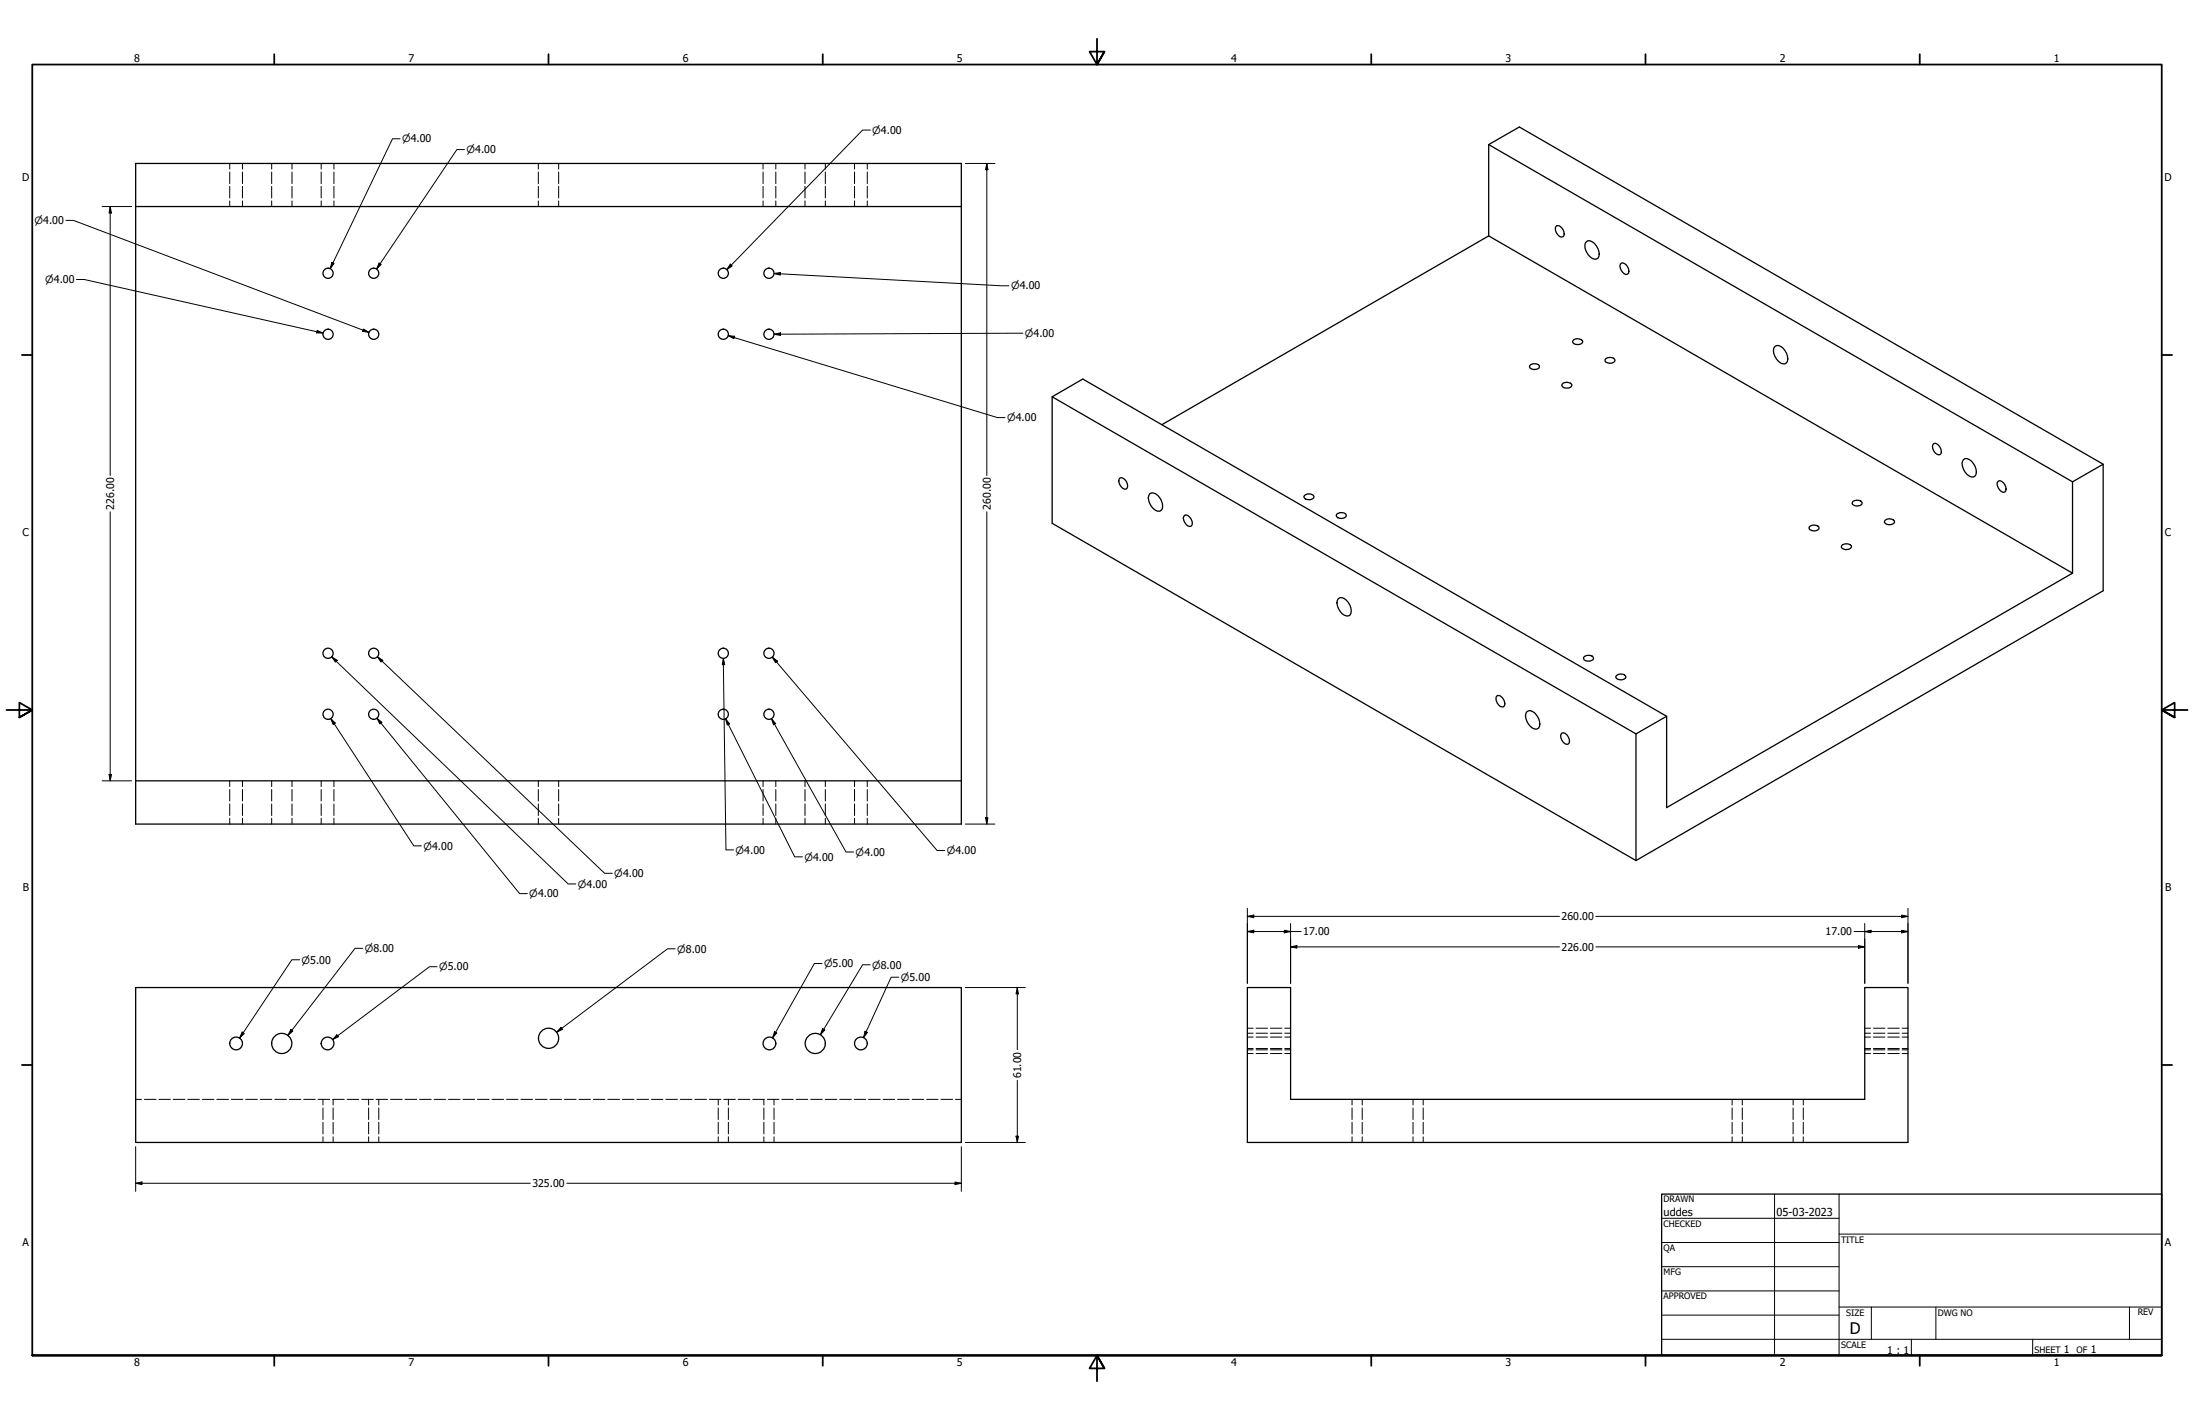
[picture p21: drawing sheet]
<svg xmlns="http://www.w3.org/2000/svg" width="864mm" height="559mm" viewBox="0 0 864 559" stroke-linecap="round" stroke-linejoin="round" font-family="sans-serif">
<defs><g id="words">
<text font-size="6.3" x="728.1" y="524.9">D</text>
<g font-size="4.3">
<text x="654.8" y="478.6">uddes</text>
<text x="699.3" y="478.6">05-03-2023</text>
</g>
<g font-size="4.2">
<text x="52.8" y="24.4">8</text>
<text x="160.8" y="24.4">7</text>
<text x="268.7" y="24.4">6</text>
<text x="376.7" y="24.4">5</text>
<text x="484.6" y="24.4">4</text>
<text x="592.6" y="24.4">3</text>
<text x="700.5" y="24.4">2</text>
<text x="808.5" y="24.4">1</text>
<text x="8.8" y="71.4">D</text>
<text x="852" y="71.4">D</text>
<text x="44.9" y="200.7" transform="rotate(-90 44.9 200.7)">226.00</text>
<text x="390" y="200.7" transform="rotate(-90 390 200.7)">260.00</text>
<text x="8.9" y="211.1">C</text>
<text x="852.2" y="211.1">C</text>
<text x="9" y="350.8">B</text>
<text x="852.2" y="350.8">B</text>
<text x="614.6" y="362.1">260.00</text>
<text x="513" y="368.1">17.00</text>
<text x="718.6" y="368.1">17.00</text>
<text x="614.6" y="374.1">226.00</text>
<text x="401.9" y="424.3" transform="rotate(-90 401.9 424.3)">61.00</text>
<text x="209.5" y="467.2">325.00</text>
<text x="8.9" y="490.5">A</text>
<text x="852.2" y="490.5">A</text>
<text x="742.9" y="532.6">1 : 1</text>
<text x="812.4" y="532.6">1</text>
<text x="823" y="532.6">1</text>
<text x="52.8" y="537.5">8</text>
<text x="160.8" y="537.5">7</text>
<text x="268.7" y="537.5">6</text>
<text x="376.7" y="537.5">5</text>
<text x="484.6" y="537.5">4</text>
<text x="592.6" y="537.5">3</text>
<text x="700.5" y="537.5">2</text>
<text x="808.5" y="537.5">1</text>
</g>
<g font-size="3.9">
<text x="343.3" y="52.6">⌀4.00</text>
<text x="158.2" y="56.1">⌀4.00</text>
<text x="183.6" y="60.3">⌀4.00</text>
<text x="13.6" y="88.2">⌀4.00</text>
<text x="17.8" y="111.4">⌀4.00</text>
<text x="398" y="113.9">⌀4.00</text>
<text x="403.4" y="132.7">⌀4.00</text>
<text x="396.4" y="165.8">⌀4.00</text>
<text x="166.7" y="334.3">⌀4.00</text>
<text x="289.6" y="335.9">⌀4.00</text>
<text x="316.6" y="338.6">⌀4.00</text>
<text x="336.8" y="336.8">⌀4.00</text>
<text x="372.7" y="336.2">⌀4.00</text>
<text x="241.8" y="345.1">⌀4.00</text>
<text x="208.3" y="353.1">⌀4.00</text>
<text x="227.5" y="349.3">⌀4.00</text>
<text x="143.6" y="374.6">⌀8.00</text>
<text x="266.6" y="374.8">⌀8.00</text>
<text x="118.7" y="379.2">⌀5.00</text>
<text x="172.8" y="381.9">⌀5.00</text>
<text x="324.4" y="380.6">⌀5.00</text>
<text x="343.3" y="381.1">⌀8.00</text>
<text x="354.6" y="386">⌀5.00</text>
</g>
<g font-size="3.5">
<text x="654.8" y="473.2">DRAWN</text>
<text x="654.8" y="482.8">CHECKED</text>
<text x="724.7" y="488.9">TITLE</text>
<text x="654.8" y="492.3">QA</text>
<text x="654.8" y="501.8">MFG</text>
<text x="654.8" y="511.4">APPROVED</text>
<text x="726.7" y="517.7">SIZE</text>
<text x="762.8" y="517.7">DWG NO</text>
<text x="841.4" y="517.7">REV</text>
<text x="724.7" y="530.4">SCALE</text>
<text x="800.9" y="532.6">SHEET</text>
<text x="817.4" y="532.6">OF</text>
</g>
</g></defs>
<!-- layer: Hidden (ANSI) -->
<g fill="none" stroke="#000" stroke-width=".39">
<path d="M90.4 64.3v2.2M90.4 67.7v4.6M90.4 73.3v4.6M90.4 79.1v2.2M95.4 64.3v2.2M95.4 67.7v4.6M95.4 73.3v4.6M95.4 79.1v2.2M106.9 64.3v2.2M106.9 67.7v4.6M106.9 73.3v4.6M106.9 79.1v2.2"/>
<path d="M114.9 64.3v2.2M114.9 67.7v4.6M114.9 73.3v4.6M114.9 79.1v2.2M126.4 64.3v2.2M126.4 67.7v4.6M126.4 73.3v4.6M126.4 79.1v2.2M131.4 64.3v2.2M131.4 67.7v4.6M131.4 73.3v4.6M131.4 79.1v2.2"/>
<path d="M211.9 64.3v2.2M211.9 67.7v4.6M211.9 73.3v4.6M211.9 79.1v2.2M219.9 64.3v2.2M219.9 67.7v4.6M219.9 73.3v4.6M219.9 79.1v2.2M300.4 64.3v2.2M300.4 67.7v4.6M300.4 73.3v4.6M300.4 79.1v2.2"/>
<path d="M305.4 64.3v2.2M305.4 67.7v4.6M305.4 73.3v4.6M305.4 79.1v2.2M316.9 64.3v2.2M316.9 67.7v4.6M316.9 73.3v4.6M316.9 79.1v2.2M324.9 64.3v2.2M324.9 67.7v4.6M324.9 73.3v4.6M324.9 79.1v2.2"/>
<path d="M336.4 64.3v2.2M336.4 67.7v4.6M336.4 73.3v4.6M336.4 79.1v2.2M341.4 64.3v2.2M341.4 67.7v4.6M341.4 73.3v4.6M341.4 79.1v2.2M90.4 307.3v2.3M90.4 310.7v4.5M90.4 316.4v4.5M95.4 307.3v2.3"/>
<path d="M95.4 310.7v4.5M95.4 316.4v4.5M106.9 307.3v2.3M106.9 310.7v4.5M106.9 316.4v4.5M114.9 307.3v2.3M114.9 310.7v4.5M114.9 316.4v4.5M126.4 307.3v2.3M126.4 310.7v4.5M126.4 316.4v4.5M131.4 307.3v2.3"/>
<path d="M131.4 310.7v4.5M131.4 316.4v4.5M211.9 307.3v2.3M211.9 310.7v4.5M211.9 316.4v4.5M219.9 307.3v2.3M219.9 310.7v4.5M219.9 316.4v4.5M300.4 307.3v2.3M300.4 310.7v4.5M300.4 316.4v4.5M305.4 307.3v2.3"/>
<path d="M305.4 310.7v4.5M305.4 316.4v4.5M316.9 307.3v2.3M316.9 310.7v4.5M316.9 316.4v4.5M324.9 307.3v2.3M324.9 310.7v4.5M324.9 316.4v4.5M336.4 307.3v2.3M336.4 310.7v4.5M336.4 316.4v4.5M341.4 307.3v2.3"/>
<path d="M341.4 310.7v4.5M341.4 316.4v4.5M90.4 322v2.3M95.4 322v2.3M106.9 322v2.3M114.9 322v2.3M126.4 322v2.3M131.4 322v2.3M211.9 322v2.3M219.9 322v2.3M300.4 322v2.3M305.4 322v2.3"/>
<path d="M316.9 322v2.3M324.9 322v2.3M336.4 322v2.3M341.4 322v2.3M491 412.6h2.3M491 404.6h2.3M491 414.6h2.3M491 406.6h2.3M491 413.1h2.3M491 408.1h2.3M494.4 412.6h4.5M494.4 404.6h4.5"/>
<path d="M494.4 414.6h4.5M494.4 406.6h4.5M494.4 413.1h4.5M494.4 408.1h4.5M500.1 412.6h4.5M500.1 404.6h4.5M500.1 414.6h4.5M500.1 406.6h4.5M500.1 413.1h4.5M500.1 408.1h4.5M505.7 412.6h2.3M505.7 404.6h2.3"/>
<path d="M505.7 414.6h2.3M505.7 406.6h2.3M505.7 413.1h2.3M505.7 408.1h2.3M734 412.6h2.3M734 404.6h2.3M734 414.6h2.3M734 406.6h2.3M734 413.1h2.3M734 408.1h2.3M737.4 412.6h4.5M737.4 404.6h4.5"/>
<path d="M737.4 414.6h4.5M737.4 406.6h4.5M737.4 413.1h4.5M737.4 408.1h4.5M743.1 412.6h4.5M743.1 404.6h4.5M743.1 414.6h4.5M743.1 406.6h4.5M743.1 413.1h4.5M743.1 408.1h4.5M748.7 412.6h2.3M748.7 404.6h2.3"/>
<path d="M748.7 414.6h2.3M748.7 406.6h2.3M748.7 413.1h2.3M748.7 408.1h2.3M53.4 432.6h2.3M56.8 432.6h4.6M62.5 432.6h4.6M68.2 432.6h4.6M73.9 432.6h4.6M79.6 432.6h4.6M85.3 432.6h4.6M91.1 432.6h4.5"/>
<path d="M96.7 432.6h4.6M102.4 432.6h4.6M108.1 432.6h4.6M113.9 432.6h4.5M119.6 432.6h4.5M125.2 432.6h4.6M127.1 432.6v2.2M127.1 436v4.6M130.9 432.6h4.6M131.1 432.6v2.2M131.1 436v4.6M136.7 432.6h4.5"/>
<path d="M142.4 432.6h4.5M145.1 432.6v2.2M145.1 436v4.6M148 432.6h4.6M149.1 432.6v2.2M149.1 436v4.6M153.7 432.6h4.6M159.4 432.6h4.6M165.2 432.6h4.5M170.9 432.6h4.5M176.5 432.6h4.6M182.2 432.6h4.6"/>
<path d="M188 432.6h4.5M193.7 432.6h4.5M199.4 432.6h4.5M205 432.6h4.6M210.8 432.6h4.5M216.5 432.6h4.5M222.2 432.6h4.6M227.9 432.6h4.5M233.6 432.6h4.5M239.3 432.6h4.5M245 432.6h4.6M250.7 432.6h4.6"/>
<path d="M256.4 432.6h4.5M262.1 432.6h4.5M267.8 432.6h4.6M273.5 432.6h4.6M279.2 432.6h4.6M282.7 432.6v2.2M282.7 436v4.6M284.9 432.6h4.5M286.7 432.6v2.2M286.7 436v4.6M290.6 432.6h4.5M296.3 432.6h4.6"/>
<path d="M300.7 432.6v2.2M300.7 436v4.6M302 432.6h4.6M304.7 432.6v2.2M304.7 436v4.6M307.7 432.6h4.5M313.4 432.6h4.5M319.1 432.6h4.6M324.8 432.6h4.6M330.5 432.6h4.6M336.2 432.6h4.5M341.9 432.6h4.6"/>
<path d="M347.6 432.6h4.6M353.3 432.6h4.6M359 432.6h4.6M364.7 432.6h4.6M370.4 432.6h4.6M376.1 432.6h2.3M532.2 432.6v2.2M532.2 436v4.6M536.2 432.6v2.2M536.2 436v4.6M556.2 432.6v2.2M556.2 436v4.6"/>
<path d="M560.2 432.6v2.2M560.2 436v4.6M681.8 432.6v2.2M681.8 436v4.6M685.8 432.6v2.2M685.8 436v4.6M705.8 432.6v2.2M705.8 436v4.6M709.8 432.6v2.2M709.8 436v4.6M127.1 441.6v4.6M127.1 447.4v2.2"/>
<path d="M131.1 441.6v4.6M131.1 447.4v2.2M145.1 441.6v4.6M145.1 447.4v2.2M149.1 441.6v4.6M149.1 447.4v2.2M282.7 441.6v4.6M282.7 447.4v2.2M286.7 441.6v4.6M286.7 447.4v2.2M300.7 441.6v4.6M300.7 447.4v2.2"/>
<path d="M304.7 441.6v4.6M304.7 447.4v2.2M532.2 441.6v4.6M532.2 447.4v2.2M536.2 441.6v4.6M536.2 447.4v2.2M556.2 441.6v4.6M556.2 447.4v2.2M560.2 441.6v4.6M560.2 447.4v2.2M681.8 441.6v4.6M681.8 447.4v2.2"/>
<path d="M685.8 441.6v4.6M685.8 447.4v2.2M705.8 441.6v4.6M705.8 447.4v2.2M709.8 441.6v4.6M709.8 447.4v2.2"/>
</g>
<!-- layer: Visible (ANSI) -->
<g fill="none" stroke="#000" stroke-width=".51">
<path d="M586 56.9l229.8 132.7M53.4 64.3h325v260h-325zM53.4 81.3h325M586 92.8l229.8 132.8-159.8 92.2v-35.9l-12 6.9v49.8M586 92.8v-35.9l12-6.9 229.8 132.7M586 92.8l-128.7 74.3M612.7 88.8a2.89 2.89 0 0 1 2.5 4.4 2.93 2.93 0 0 1-2.9-3.9zM624.4 95.1a2.29 2.29 0 0 1 3.2 .7 4.9 4.9 0 0 1 1.4 5.8 2.29 2.29 0 0 1-3.2-.6 4.7 4.7 0 0 1-1.4-5.9zM638.2 103.6a2.86 2.86 0 0 1 2.5 4.3 3 3 0 0 1-2.9-3.9zM619.4 133.7a2.44 2.44 0 0 1 3.6 .8 2.4 2.4 0 0 1-4 .1zM698.6 136.3a2.29 2.29 0 0 1 3.2 .7 4.9 4.9 0 0 1 1.4 5.8 2.29 2.29 0 0 1-3.2-.6 4.7 4.7 0 0 1-1.4-5.9zM414.1 156.1l12.1-6.9 229.8 132.7"/>
<path d="M602.5 143.5a2.34 2.34 0 0 1 3.5 .8 2.42 2.42 0 0 1-4 .2zM615.2 150.9a2.44 2.44 0 0 1 3.5 .7 2.39 2.39 0 0 1-4 .2zM632.1 141.1a2.33 2.33 0 0 1 3.6 .8 2.34 2.34 0 0 1-3.9 .1zM761.2 174.6a2.89 2.89 0 0 1 2.5 4.3 2.86 2.86 0 0 1-2.5-4.3zM440.9 188.1a2.86 2.86 0 0 1 2.5 4.3 2.89 2.89 0 0 1-2.5-4.3zM452.6 194.3a2.78 2.78 0 0 1 3.9 1.6 4.6 4.6 0 0 1 .6 4.9 2.29 2.29 0 0 1-3.1-.6 4.9 4.9 0 0 1-1.4-5.9zM513.5 195a2.58 2.58 0 0 1 3.7 .3 2.21 2.21 0 0 1-2 1.4 2.21 2.21 0 0 1-2-1.2zM729.4 197.2a2.39 2.39 0 0 1 3.6 .9 2.42 2.42 0 0 1-4 .1zM772.9 180.8a2.29 2.29 0 0 1 3.1 .7 4.9 4.9 0 0 1 1.4 5.8 2.29 2.29 0 0 1-3.1-.6 4.9 4.9 0 0 1-1.4-5.9zM786.6 189.3a2.86 2.86 0 0 1 2.5 4.3 3 3 0 0 1-2.8-3.9zM466.3 202.8a2.89 2.89 0 0 1 2.5 4.3 2.93 2.93 0 0 1-2.8-3.9zM526.2 202.3a2.65 2.65 0 0 1 3.7 .4 2.17 2.17 0 0 1-3.8 .6z"/>
<path d="M712.5 207.1a2.33 2.33 0 0 1 3.5 .7 2.34 2.34 0 0 1-3.9 .2v-.5zM725.2 214.4a2.43 2.43 0 0 1 3.6 .8 2.49 2.49 0 0 1-4 .1zM742.2 204.6a2.39 2.39 0 0 1 3.5 .8 2.43 2.43 0 0 1-4 .1zM526.8 235.6a2.29 2.29 0 0 1 3.2 .6 4.9 4.9 0 0 1 1.4 5.9 2.78 2.78 0 0 1-4-1.6 4.6 4.6 0 0 1-.6-4.9zM815.8 225.6v-36l12-6.9v49.8l-183.8 106.1-229.9-132.7v-49.8l229.9 132.7M623.7 258.3a2.33 2.33 0 0 1 3.6 .8 2.34 2.34 0 0 1-4 .1zM589.3 273.7a2.92 2.92 0 0 1 2.5 4.4 2.92 2.92 0 0 1-2.5-4.4zM636.5 265.7a2.36 2.36 0 0 1 3.5 .7 2.4 2.4 0 0 1-4 .2zM601 280a2.29 2.29 0 0 1 3.2 .7 4.9 4.9 0 0 1 1.4 5.8 2.29 2.29 0 0 1-3.2-.6 4.9 4.9 0 0 1-1.4-5.9zM614.8 288.5a2.89 2.89 0 0 1 2.5 4.3 2.89 2.89 0 0 1-2.5-4.3zM53.4 307.3h325M53.4 388.6h325v61h-325z"/>
<path d="M491 388.6h17v44h226v-44h17v61h-260z"/>
<circle cx="129.1" cy="107.5" r="2"/>
<circle cx="147.1" cy="107.5" r="2"/>
<circle cx="284.7" cy="107.5" r="2"/>
<circle cx="302.7" cy="107.5" r="2"/>
<circle cx="129.1" cy="131.5" r="2"/>
<circle cx="147.1" cy="131.5" r="2"/>
<circle cx="284.7" cy="131.5" r="2"/>
<circle cx="302.7" cy="131.5" r="2"/>
<circle cx="129.1" cy="257.1" r="2"/>
<circle cx="147.1" cy="257.1" r="2"/>
<circle cx="284.7" cy="257.1" r="2"/>
<circle cx="302.7" cy="257.1" r="2"/>
<circle cx="129.1" cy="281.1" r="2"/>
<circle cx="147.1" cy="281.1" r="2"/>
<circle cx="284.7" cy="281.1" r="2"/>
<circle cx="302.7" cy="281.1" r="2"/>
<circle cx="92.9" cy="410.6" r="2.51"/>
<circle cx="110.9" cy="410.6" r="4"/>
<circle cx="128.9" cy="410.6" r="2.51"/>
<circle cx="215.9" cy="408.6" r="4"/>
<circle cx="302.9" cy="410.6" r="2.51"/>
<circle cx="320.9" cy="410.6" r="4"/>
<circle cx="338.9" cy="410.6" r="2.51"/>
</g>
<!-- layer: Border (ANSI) -->
<g fill="none" stroke="#000" stroke-width=".7">
<path d="M431.8 15.2v10.2l-2.9-5.1h5.8l-2.9 5.1 2.9-5.1M107.9 21.3v4.1M215.9 21.3v4.1M323.8 21.3v4.1M539.8 21.3v4.1M647.7 21.3v4.1M755.6 21.3v4.1M8.6 139.7h4.1M850.9 139.7h4.1M2.5 279.4h10.2l-5.1-2.9v5.8l5.1-2.9-5.1 2.9M861.1 279.4h-10.2l5.1-2.9v5.8l-5.1-2.9 5.1 2.9M8.6 419.1h4.1"/>
<path d="M850.9 419.1h4.1M12.7 533.4v-508h838.2v508h-838.2h838.2M107.9 533.4v4.1M215.9 533.4v4.1M323.8 533.4v4.1M434.7 538.5l-2.9-5.1 2.9 5.1h-5.8l2.9-5.1v10.2M539.8 533.4v4.1M647.7 533.4v4.1M755.6 533.4v4.1"/>
</g>
<!-- layer: Title (ANSI) -->
<g fill="none" stroke="#000" stroke-width=".39">
<path d="M654 479.4h69.9M698.5 469.9v63.5M723.9 469.9v63.5M654 488.9h69.9M654 498.5h69.9M723.9 485.6h127M654 508h69.9M654 517.5h69.9M723.9 514.3h127M736.6 514.3v12.7M762 514.3v12.7M838.2 514.3v12.7"/>
<path d="M654 527h196.9M752.3 527v6.4M800.1 527v6.4"/>
</g>
<path d="M654 469.9h196.9v63.5h-196.9z" fill="none" stroke="#000" stroke-width=".51"/>
<!-- layer: Dimension (ANSI) -->
<g fill="none" stroke="#000" stroke-width=".39">
<path d="M157.5 54.6h-3l-24.5 51.1M182.8 58.9h-3l-31.6 47M342.6 51.2h-3.1l-53.4 54.9M380 64.3h11.6M388.4 64.3l.5 2.5h-1zM388.4 64.3v122.8M26 86.7h3l116.2 44.1M40.2 81.3h11.6M43.4 81.3l.5 2.5h-1zM43.4 81.3v105.8M30.1 110h3l94 21.1M130.6 103.3l.9 .4-1.5 2z"/>
<path d="M149.2 103.5l.9 .6-1.9 1.8zM287.5 103.9l.7 .7-2.1 1.5zM304.7 107.6l2.5-.3-.1 1zM304.7 107.6l92.4 4.9M124.8 130l2.3 1.1-2.5-.1zM143.1 129.5l2.1 1.3-2.5-.4zM286.6 132.1l2.6 .2-.3 1zM286.6 132.1l106 32.2h3M304.7 131.5l2.5-.5v1zM402.7 131.1l-98 .4M43.4 201.4v105.9M388.4 201.4v122.9"/>
<path d="M130.6 258.4l2.1 1.4-.7 .7zM130.6 258.4l93 89.5h3M148.5 258.4l2.2 1.4-.7 .7zM148.5 258.4l89.5 85.3h3M284.7 259.1l.5 2.5h-.9zM284.7 259.1l1.1 75.4h2.9M304 258.6l2 1.6-.8 .6zM304 258.6l64.9 76.1h3M130.2 282.8l1.8 1.7-.9 .6zM130.2 282.8l32.7 50.1h3M148.3 282.6l2 1.6-.8 .7zM148.3 282.6l56.2 69.1h3.1"/>
<path d="M285.6 282.9l1.5 2-.8 .4zM285.6 282.9l27.2 54.3h3M303.7 282.8l1.6 1.9-.8 .5zM303.7 282.8l29.3 52.5h3M40.2 307.3h11.6M42.9 304.8h1l-.5 2.5zM380 324.3h11.6M387.9 321.8h1l-.5 2.5zM491 357.4v29.6M751 357.4v29.6M117.9 377.7h-3l-20.6 30.8M142.7 373.2h-2.9l-26.5 34.2"/>
<path d="M265.7 373.4h-2.9l-43.7 32.8M323.5 379.2h-3l-16.4 29.2M342.5 379.7h-3l-16.5 27.5M491 360.6l2.5-.5v1zM491 366.6l2.5-.5v1zM491 360.6h122.9M491 366.6h21.2M505.5 366.1l2.5 .5-2.5 .5zM508 372.6l2.5-.5v1zM508 372.6h105.9M508 363.4v23.6M628.1 372.6h105.9"/>
<path d="M628.1 360.6h122.9M729.8 366.6h21.2M731.5 372.1l2.5 .5-2.5 .5zM734 366.6l2.5-.5v1zM734 363.4v23.6M748.5 360.1l2.5 .5-2.5 .5zM748.5 366.1l2.5 .5-2.5 .5zM172 380.4h-3l-38.1 28.7M353.8 384.6h-3l-10.9 23.7M380 388.6h23.6M400.4 388.6l.5 2.5h-1zM400.4 388.6v24.5"/>
<path d="M95.3 406.1l.8 .6-1.8 1.8zM114.5 405.1l.8 .7-2 1.6zM132.6 407.2l.6 .8-2.3 1.1zM220.8 404.3l.6 .8-2.3 1.1zM304.9 406l.9 .5-1.7 1.9zM323.8 404.7l.9 .6-1.7 1.9zM340.5 405.8l.9 .5-1.5 2zM400.4 425.1v24.5M53.4 451.2v17.6M378.4 451.2v17.6M380 449.6h23.6M399.9 447.1h1l-.5 2.5z"/>
<path d="M53.4 465.6l2.5-.5v1.1zM53.4 465.6h155.3M223.1 465.6h155.3M375.9 465.1l2.5 .5-2.5 .6z"/>
</g>
<g fill="#000">
<path d="M388.4 64.3l.5 2.5h-1z" fill-rule="evenodd"/>
<path d="M43.4 81.3l.5 2.5h-1z" fill-rule="evenodd"/>
<path d="M130.6 103.3l.9 .4-1.5 2z" fill-rule="evenodd"/>
<path d="M149.2 103.5l.9 .6-1.9 1.8z" fill-rule="evenodd"/>
<path d="M287.5 103.9l.7 .7-2.1 1.5z" fill-rule="evenodd"/>
<path d="M304.7 107.6l2.5-.3-.1 1z" fill-rule="evenodd"/>
<path d="M124.8 130l2.3 1.1-2.5-.1z" fill-rule="evenodd"/>
<path d="M143.1 129.5l2.1 1.3-2.5-.4z" fill-rule="evenodd"/>
<path d="M286.6 132.1l2.6 .2-.3 1z" fill-rule="evenodd"/>
<path d="M304.7 131.5l2.5-.5v1z" fill-rule="evenodd"/>
<path d="M130.6 258.4l2.1 1.4-.7 .7z" fill-rule="evenodd"/>
<path d="M148.5 258.4l2.2 1.4-.7 .7z" fill-rule="evenodd"/>
<path d="M284.7 259.1l.5 2.5h-.9z" fill-rule="evenodd"/>
<path d="M304 258.6l2 1.6-.8 .6z" fill-rule="evenodd"/>
<path d="M130.2 282.8l1.8 1.7-.9 .6z" fill-rule="evenodd"/>
<path d="M148.3 282.6l2 1.6-.8 .7z" fill-rule="evenodd"/>
<path d="M285.6 282.9l1.5 2-.8 .4z" fill-rule="evenodd"/>
<path d="M303.7 282.8l1.6 1.9-.8 .5z" fill-rule="evenodd"/>
<path d="M42.9 304.8h1l-.5 2.5z" fill-rule="evenodd"/>
<path d="M387.9 321.8h1l-.5 2.5z" fill-rule="evenodd"/>
<path d="M491 360.6l2.5-.5v1z" fill-rule="evenodd"/>
<path d="M491 366.6l2.5-.5v1z" fill-rule="evenodd"/>
<path d="M505.5 366.1l2.5 .5-2.5 .5z" fill-rule="evenodd"/>
<path d="M508 372.6l2.5-.5v1z" fill-rule="evenodd"/>
<path d="M731.5 372.1l2.5 .5-2.5 .5z" fill-rule="evenodd"/>
<path d="M734 366.6l2.5-.5v1z" fill-rule="evenodd"/>
<path d="M748.5 360.1l2.5 .5-2.5 .5z" fill-rule="evenodd"/>
<path d="M748.5 366.1l2.5 .5-2.5 .5z" fill-rule="evenodd"/>
<path d="M400.4 388.6l.5 2.5h-1z" fill-rule="evenodd"/>
<path d="M95.3 406.1l.8 .6-1.8 1.8z" fill-rule="evenodd"/>
<path d="M114.5 405.1l.8 .7-2 1.6z" fill-rule="evenodd"/>
<path d="M132.6 407.2l.6 .8-2.3 1.1z" fill-rule="evenodd"/>
<path d="M220.8 404.3l.6 .8-2.3 1.1z" fill-rule="evenodd"/>
<path d="M304.9 406l.9 .5-1.7 1.9z" fill-rule="evenodd"/>
<path d="M323.8 404.7l.9 .6-1.7 1.9z" fill-rule="evenodd"/>
<path d="M340.5 405.8l.9 .5-1.5 2z" fill-rule="evenodd"/>
<path d="M399.9 447.1h1l-.5 2.5z" fill-rule="evenodd"/>
<path d="M53.4 465.6l2.5-.5v1.1z" fill-rule="evenodd"/>
<path d="M375.9 465.1l2.5 .5-2.5 .6z" fill-rule="evenodd"/>
</g>
<use href="#words"/>
</svg>
